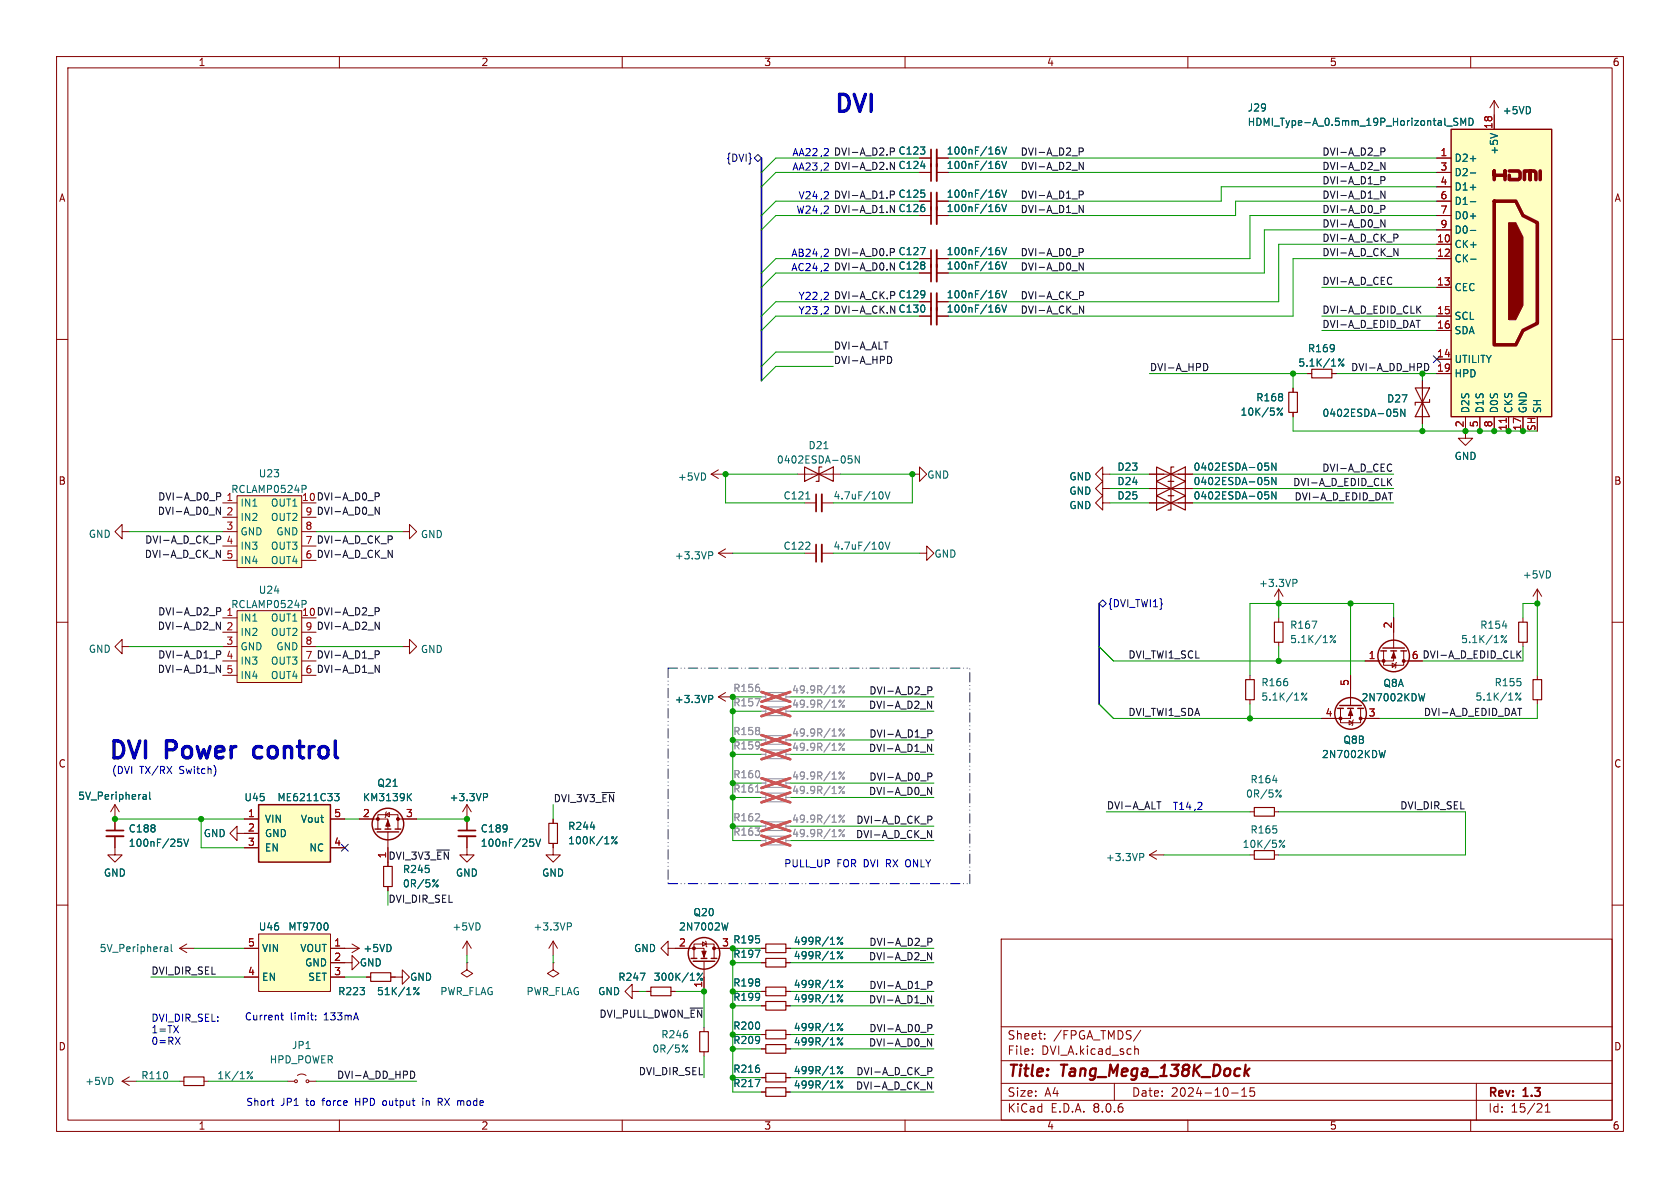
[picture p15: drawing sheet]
<svg xmlns="http://www.w3.org/2000/svg" width="297mm" height="210mm" viewBox="0 0 297 210" stroke-linecap="round" stroke-linejoin="round" font-family="sans-serif">
<defs><g id="words">
<g font-size="4.2" fill="#0000c2">
<text x="147.3" y="20.1">DVI</text>
<text x="19" y="134.4">DVI</text>
<text x="29.5" y="134.4">Power</text>
<text x="46.3" y="134.4">control</text>
</g>
<g font-size="2.8" fill="#840000">
<text x="178" y="190.9">Title:</text>
<text x="187.7" y="190.9">Tang_Mega_138K_Dock</text>
</g>
<g font-size="2.1" fill="#840000">
<text x="178" y="184">Sheet:</text>
<text x="186.2" y="184">/FPGA_TMDS/</text>
<text x="178" y="186.7">File:</text>
<text x="184.1" y="186.7">DVI_A.kicad_sch</text>
<text x="178" y="196.9">KiCad</text>
<text x="178" y="194.1">Size:</text>
<text x="184.7" y="194.1">A4</text>
<text x="185.7" y="196.9">E.D.A.</text>
<text x="193.3" y="196.9">8.0.6</text>
<text x="200" y="194.1">Date:</text>
<text x="207" y="194.1">2024-10-15</text>
<text x="263" y="194.3">Rev:</text>
<text x="263" y="196.9">Id:</text>
<text x="267.1" y="196.9">15/21</text>
<text x="269.4" y="194.3">1.3</text>
</g>
<g font-size="1.8" fill="#840000">
<text x="35" y="11.9">1</text>
<text x="85" y="11.9">2</text>
<text x="135" y="11.9">3</text>
<text x="185" y="11.9">4</text>
<text x="235" y="11.9">5</text>
<text x="285" y="11.9">6</text>
<text x="10.3" y="35.9">A</text>
<text x="285.3" y="35.9">A</text>
<text x="10.3" y="85.9">B</text>
<text x="285.3" y="85.9">B</text>
<text x="10.3" y="135.9">C</text>
<text x="285.3" y="135.9">C</text>
<text x="10.3" y="185.9">D</text>
<text x="285.3" y="185.9">D</text>
<text x="35" y="199.9">1</text>
<text x="85" y="199.9">2</text>
<text x="135" y="199.9">3</text>
<text x="185" y="199.9">4</text>
<text x="235" y="199.9">5</text>
<text x="285" y="199.9">6</text>
</g>
<g font-size="1.8" fill="#006464">
<text x="220.5" y="22.5">HDMI_Type-A_0.5mm_19P_Horizontal_SMD</text>
<text x="220.5" y="19.9">J29</text>
<text x="265.6" y="20.4">+5VD</text>
<text x="158.7" y="27.5">C123</text>
<text x="167.3" y="27.5">100nF/16V</text>
<text x="257" y="28.8">D2+</text>
<text x="265" y="27.4" transform="rotate(-90 265 27.4)">+5V</text>
<text x="158.7" y="35.2">C125</text>
<text x="158.7" y="30.1">C124</text>
<text x="167.3" y="35.2">100nF/16V</text>
<text x="167.3" y="30.1">100nF/16V</text>
<text x="257" y="31.3">D2-</text>
<text x="257" y="33.9">D1+</text>
<text x="158.7" y="37.7">C126</text>
<text x="167.3" y="37.7">100nF/16V</text>
<text x="257" y="36.4">D1-</text>
<text x="257" y="39">D0+</text>
<text x="257" y="41.5">D0-</text>
<text x="158.7" y="47.9">C128</text>
<text x="158.7" y="45.3">C127</text>
<text x="167.3" y="47.9">100nF/16V</text>
<text x="167.3" y="45.3">100nF/16V</text>
<text x="257" y="44">CK+</text>
<text x="257" y="46.6">CK-</text>
<text x="158.7" y="52.9">C129</text>
<text x="167.3" y="52.9">100nF/16V</text>
<text x="257" y="51.7">CEC</text>
<text x="158.7" y="55.5">C130</text>
<text x="167.3" y="55.5">100nF/16V</text>
<text x="257" y="56.7">SCL</text>
<text x="257" y="59.3">SDA</text>
<text x="229.4" y="65">5.1K/1%</text>
<text x="231.1" y="62.5">R169</text>
<text x="257" y="64.4">UTILITY</text>
<text x="222" y="71.1">R168</text>
<text x="245.1" y="71.3">D27</text>
<text x="257" y="66.9">HPD</text>
<text x="219.2" y="73.7">10K/5%</text>
<text x="233.7" y="73.9">0402ESDA-05N</text>
<text x="259.9" y="73.2" transform="rotate(-90 259.9 73.2)">D2S</text>
<text x="262.5" y="73.2" transform="rotate(-90 262.5 73.2)">D1S</text>
<text x="265" y="73.2" transform="rotate(-90 265 73.2)">D0S</text>
<text x="267.6" y="73.2" transform="rotate(-90 267.6 73.2)">CKS</text>
<text x="270.1" y="73.2" transform="rotate(-90 270.1 73.2)">GND</text>
<text x="272.6" y="73.2" transform="rotate(-90 272.6 73.2)">SH</text>
<text x="137.2" y="82.1">0402ESDA-05N</text>
<text x="142.8" y="79.6">D21</text>
<text x="197.4" y="83.4">D23</text>
<text x="210.9" y="83.4">0402ESDA-05N</text>
<text x="257.1" y="81.5">GND</text>
<text x="40.8" y="87.4">RCLAMP0524P</text>
<text x="42.4" y="89.8">IN1</text>
<text x="45.6" y="84.6">U23</text>
<text x="47.8" y="89.8">OUT1</text>
<text x="119.7" y="85.2">+5VD</text>
<text x="138.4" y="88.5">C121</text>
<text x="147.2" y="88.5">4.7uF/10V</text>
<text x="163.8" y="84.8">GND</text>
<text x="189" y="87.7">GND</text>
<text x="189" y="85.1">GND</text>
<text x="197.4" y="88.5">D25</text>
<text x="197.4" y="86">D24</text>
<text x="210.9" y="88.5">0402ESDA-05N</text>
<text x="210.9" y="86">0402ESDA-05N</text>
<text x="15.6" y="95.3">GND</text>
<text x="42.4" y="92.3">IN2</text>
<text x="42.4" y="94.8">GND</text>
<text x="47.8" y="92.3">OUT2</text>
<text x="48.8" y="94.8">GND</text>
<text x="74.3" y="95.3">GND</text>
<text x="189" y="90.2">GND</text>
<text x="42.4" y="97.4">IN3</text>
<text x="42.4" y="99.9">IN4</text>
<text x="47.8" y="99.9">OUT4</text>
<text x="47.8" y="97.4">OUT3</text>
<text x="119.2" y="99.1">+3.3VP</text>
<text x="138.4" y="97.4">C122</text>
<text x="147.2" y="97.4">4.7uF/10V</text>
<text x="165.1" y="98.8">GND</text>
<text x="40.8" y="107.7">RCLAMP0524P</text>
<text x="45.6" y="105.2">U24</text>
<text x="222.5" y="104">+3.3VP</text>
<text x="269.1" y="102.5">+5VD</text>
<text x="42.4" y="110.1">IN1</text>
<text x="42.4" y="112.6">IN2</text>
<text x="47.8" y="110.1">OUT1</text>
<text x="47.8" y="112.6">OUT2</text>
<text x="228" y="111.4">R167</text>
<text x="228" y="113.9">5.1K/1%</text>
<text x="258.2" y="113.9">5.1K/1%</text>
<text x="261.6" y="111.4">R154</text>
<text x="15.6" y="115.6">GND</text>
<text x="42.4" y="115.2">GND</text>
<text x="42.4" y="117.7">IN3</text>
<text x="47.8" y="117.7">OUT3</text>
<text x="48.8" y="115.2">GND</text>
<text x="74.3" y="115.6">GND</text>
<text x="42.4" y="120.2">IN4</text>
<text x="47.8" y="120.2">OUT4</text>
<text x="119.2" y="124.5">+3.3VP</text>
<text x="222.9" y="121.5">R166</text>
<text x="222.9" y="124.1">5.1K/1%</text>
<text x="240.6" y="124.2">2N7002KDW</text>
<text x="244.5" y="121.6">Q8A</text>
<text x="260.7" y="124.1">5.1K/1%</text>
<text x="264.1" y="121.5">R155</text>
<text x="237.4" y="131.7">Q8B</text>
<text x="233.6" y="134.2">2N7002KDW</text>
<text x="13.7" y="141.6">5V_Peripheral</text>
<text x="43.1" y="141.8">U45</text>
<text x="48.9" y="141.8">ME6211C33</text>
<text x="64.1" y="141.8">KM3139K</text>
<text x="66.6" y="139.3">Q21</text>
<text x="79.4" y="141.8">+3.3VP</text>
<text x="220.2" y="141.2">0R/5%</text>
<text x="221" y="138.7">R164</text>
<text x="22.7" y="147.4">C188</text>
<text x="22.7" y="149.9">100nF/25V</text>
<text x="35.9" y="148.2">GND</text>
<text x="46.7" y="145.6">VIN</text>
<text x="46.7" y="148.2">GND</text>
<text x="53.1" y="145.6">Vout</text>
<text x="84.9" y="147.4">C189</text>
<text x="84.9" y="149.9">100nF/25V</text>
<text x="100.3" y="146.9">R244</text>
<text x="100.3" y="149.5">100K/1%</text>
<text x="221" y="147.5">R165</text>
<text x="18.3" y="155.2">GND</text>
<text x="46.7" y="150.7">EN</text>
<text x="54.6" y="150.7">NC</text>
<text x="71.1" y="154.5">R245</text>
<text x="80.5" y="155.2">GND</text>
<text x="95.7" y="155.2">GND</text>
<text x="195.4" y="152.4">+3.3VP</text>
<text x="219.6" y="150.1">10K/5%</text>
<text x="71.1" y="157.1">0R/5%</text>
<text x="45.6" y="164.7">U46</text>
<text x="50.9" y="164.7">MT9700</text>
<text x="79.9" y="164.7">+5VD</text>
<text x="94.2" y="164.7">+3.3VP</text>
<text x="119.9" y="164.7">2N7002W</text>
<text x="122.5" y="162.2">Q20</text>
<text x="140.2" y="167.2">499R/1%</text>
<text x="17.5" y="168.5">5V_Peripheral</text>
<text x="46.2" y="173.6">EN</text>
<text x="46.2" y="168.5">VIN</text>
<text x="53" y="168.5">VOUT</text>
<text x="53.8" y="171">GND</text>
<text x="54.4" y="173.6">SET</text>
<text x="63.5" y="171">GND</text>
<text x="64.1" y="168.5">+5VD</text>
<text x="72.4" y="173.6">GND</text>
<text x="109.2" y="173.6">R247</text>
<text x="112" y="168.5">GND</text>
<text x="115.5" y="173.6">300K/1%</text>
<text x="129.5" y="169.5">R197</text>
<text x="140.2" y="169.8">499R/1%</text>
<text x="59.7" y="176.1">R223</text>
<text x="66.5" y="176.1">51K/1%</text>
<text x="77.7" y="176.1">PWR_FLAG</text>
<text x="93" y="176.1">PWR_FLAG</text>
<text x="105.6" y="176.1">GND</text>
<text x="129.5" y="177.1">R199</text>
<text x="129.5" y="174.6">R198</text>
<text x="140.2" y="177.4">499R/1%</text>
<text x="140.2" y="174.9">499R/1%</text>
<text x="51.5" y="185.6">JP1</text>
<text x="116.8" y="183.7">R246</text>
<text x="129.5" y="184.8">R209</text>
<text x="129.5" y="182.2">R200</text>
<text x="140.2" y="185">499R/1%</text>
<text x="140.2" y="182.5">499R/1%</text>
<text x="15" y="192">+5VD</text>
<text x="24.9" y="191">R110</text>
<text x="38.3" y="191">1K/1%</text>
<text x="47.6" y="188.2">HPD_POWER</text>
<text x="115.2" y="186.3">0R/5%</text>
<text x="129.5" y="189.8">R216</text>
<text x="140.2" y="190.1">499R/1%</text>
<text x="129.5" y="192.4">R217</text>
<text x="140.2" y="192.6">499R/1%</text>
</g>
<g font-size="1.8" fill="#a90000">
<text x="263.9" y="22.9" transform="rotate(-90 263.9 22.9)">18</text>
<text x="254.6" y="27.7">1</text>
<text x="254.6" y="30.2">3</text>
<text x="254.6" y="32.8">4</text>
<text x="254.6" y="35.3">6</text>
<text x="254.6" y="37.8">7</text>
<text x="254.6" y="40.4">9</text>
<text x="254" y="42.9">10</text>
<text x="254" y="45.5">12</text>
<text x="254" y="50.5">13</text>
<text x="254" y="55.6">15</text>
<text x="254" y="58.2">16</text>
<text x="254" y="63.2">14</text>
<text x="254" y="65.8">19</text>
<text x="258.8" y="75.6" transform="rotate(-90 258.8 75.6)">2</text>
<text x="261.4" y="75.6" transform="rotate(-90 261.4 75.6)">5</text>
<text x="263.9" y="75.6" transform="rotate(-90 263.9 75.6)">8</text>
<text x="266.4" y="76.2" transform="rotate(-90 266.4 76.2)">11</text>
<text x="269" y="76.2" transform="rotate(-90 269 76.2)">17</text>
<text x="271.5" y="76.3" transform="rotate(-90 271.5 76.3)">SH</text>
<text x="39.9" y="88.6">1</text>
<text x="39.9" y="91.2">2</text>
<text x="39.9" y="93.7">3</text>
<text x="53.9" y="93.7">8</text>
<text x="39.9" y="96.3">4</text>
<text x="39.9" y="98.8">5</text>
<text x="39.9" y="109">1</text>
<text x="39.9" y="111.5">2</text>
<text x="246.1" y="111.2" transform="rotate(-90 246.1 111.2)">2</text>
<text x="39.9" y="114">3</text>
<text x="39.9" y="116.6">4</text>
<text x="39.9" y="119.1">5</text>
<text x="53.9" y="114">8</text>
<text x="241.9" y="116.6">1</text>
<text x="249.5" y="116.6">6</text>
<text x="238.5" y="121.4" transform="rotate(-90 238.5 121.4)">5</text>
<text x="234.2" y="126.7">4</text>
<text x="241.9" y="126.7">3</text>
<text x="43.7" y="144.5">1</text>
<text x="43.7" y="147.1">2</text>
<text x="43.7" y="149.6">3</text>
<text x="59" y="149.6">4</text>
<text x="59" y="144.5">5</text>
<text x="64.1" y="144.5">2</text>
<text x="71.7" y="144.5">3</text>
<text x="68.3" y="151.8" transform="rotate(-90 68.3 151.8)">1</text>
<text x="43.7" y="167.4">5</text>
<text x="59" y="167.4">1</text>
<text x="119.9" y="167.4">2</text>
<text x="127.6" y="167.4">3 R195</text>
<text x="43.7" y="172.5">4</text>
<text x="59" y="169.9">2</text>
<text x="59" y="172.5">3</text>
<text x="124.2" y="174.7" transform="rotate(-90 124.2 174.7)">1</text>
</g>
<g font-size="1.8" fill="#000084">
<text x="128.3" y="28.8">{DVI}</text>
<text x="195.8" y="107.5">{DVI_TWI1}</text>
</g>
<g font-size="1.8" fill="#0000c2">
<text x="140" y="27.7">AA22 ,2 DVI-A_D2.P</text>
<text x="140" y="30.2">AA23 ,2 DVI-A_D2.N</text>
<text x="141.1" y="35.3">V24 ,2 DVI-A_D1.P</text>
<text x="140.7" y="37.9">W24 ,2 DVI-A_D1.N</text>
<text x="139.8" y="45.5">AB24 ,2 DVI-A_D0.P</text>
<text x="139.8" y="48">AC24 ,2 DVI-A_D0.N</text>
<text x="141.1" y="53.1">Y22 ,2 DVI-A_CK.P</text>
<text x="141.1" y="55.6">Y23 ,2 DVI-A_CK.N</text>
<text x="19.7" y="136.9">(DVI</text>
<text x="24.7" y="136.9">TX/RX</text>
<text x="31.8" y="136.9">Switch)</text>
<text x="207.2" y="143.3">T14 ,2</text>
<text x="138.5" y="153.5">PULL_UP</text>
<text x="147.9" y="153.5">FOR DVI RX ONLY</text>
<text x="26.7" y="180.7">DVI_DIR_SEL:</text>
<text x="26.7" y="182.7">1=TX</text>
<text x="26.7" y="184.8">0=RX</text>
<text x="43.2" y="180.5">Current</text>
<text x="51.3" y="180.5">limit:</text>
<text x="57.4" y="180.5">133mA</text>
<text x="43.4" y="195.6">Short</text>
<text x="49.6" y="195.6">JP1</text>
<text x="54.2" y="195.6">to</text>
<text x="57.3" y="195.6">force</text>
<text x="63.3" y="195.6">HPD</text>
<text x="68.3" y="195.6">output</text>
<text x="75.6" y="195.6">in</text>
<text x="78.5" y="195.6">RX mode</text>
</g>
<g font-size="1.8" fill="#0f0f0f">
<text x="180.3" y="27.6">DVI-A_D2_P</text>
<text x="233.7" y="27.6">DVI-A_D2_P</text>
<text x="180.3" y="30.1">DVI-A_D2_N</text>
<text x="180.3" y="35.2">DVI-A_D1_P</text>
<text x="233.7" y="32.7">DVI-A_D1_P</text>
<text x="233.7" y="35.2">DVI-A_D1_N</text>
<text x="233.7" y="30.1">DVI-A_D2_N</text>
<text x="180.3" y="37.8">DVI-A_D1_N</text>
<text x="233.7" y="37.8">DVI-A_D0_P</text>
<text x="233.7" y="40.3">DVI-A_D0_N</text>
<text x="180.3" y="47.9">DVI-A_D0_N</text>
<text x="180.3" y="45.4">DVI-A_D0_P</text>
<text x="233.7" y="45.4">DVI-A_D_CK_N</text>
<text x="233.7" y="42.8">DVI-A_D_CK_P</text>
<text x="180.3" y="53">DVI-A_CK_P</text>
<text x="233.7" y="50.5">DVI-A_D_CEC</text>
<text x="180.3" y="55.5">DVI-A_CK_N</text>
<text x="233.7" y="58.1">DVI-A_D_EDID_DAT</text>
<text x="233.7" y="55.5">DVI-A_D_EDID_CLK</text>
<text x="147.3" y="61.9">DVI-A_ALT</text>
<text x="147.3" y="64.4">DVI-A_HPD</text>
<text x="203.2" y="65.7">DVI-A_HPD</text>
<text x="233.7" y="83.5">DVI-A_D_CEC</text>
<text x="27.9" y="88.6">DVI-A_D0_P</text>
<text x="53.3" y="88.6">10 DVI-A_D0_P</text>
<text x="228.5" y="86">DVI-A_D_EDID_CLK</text>
<text x="228.8" y="88.6">DVI-A_D_EDID_DAT</text>
<text x="27.8" y="91.1">DVI-A_D0_N</text>
<text x="53.9" y="91.2">9 DVI-A_D0_N</text>
<text x="25.5" y="98.7">DVI-A_D_CK_N</text>
<text x="25.6" y="96.2">DVI-A_D_CK_P</text>
<text x="53.9" y="98.8">6 DVI-A_D_CK_N</text>
<text x="53.9" y="96.3">7 DVI-A_D_CK_P</text>
<text x="27.8" y="111.4">DVI-A_D2_N</text>
<text x="27.9" y="108.9">DVI-A_D2_P</text>
<text x="53.3" y="109">10 DVI-A_D2_P</text>
<text x="53.9" y="111.5">9 DVI-A_D2_N</text>
<text x="27.8" y="119">DVI-A_D1_N</text>
<text x="27.9" y="116.5">DVI-A_D1_P</text>
<text x="53.9" y="119.1">6 DVI-A_D1_N</text>
<text x="53.9" y="116.6">7 DVI-A_D1_P</text>
<text x="199.4" y="116.5">DVI_TWI1_SCL</text>
<text x="249.5" y="116.6">6 DVI-A_D_EDID_CLK</text>
<text x="153.5" y="125.4">DVI-A_D2_N</text>
<text x="153.6" y="122.8">DVI-A_D2_P</text>
<text x="153.6" y="130.5">DVI-A_D1_P</text>
<text x="199.4" y="126.7">DVI_TWI1_SDA</text>
<text x="251.6" y="126.7">DVI-A_D_EDID_DAT</text>
<text x="153.5" y="133">DVI-A_D1_N</text>
<text x="97.8" y="141.9">DVI_3V3_~{EN}</text>
<text x="153.5" y="140.6">DVI-A_D0_N</text>
<text x="153.6" y="138.1">DVI-A_D0_P</text>
<text x="195.6" y="143.2">DVI-A_ALT</text>
<text x="247.4" y="143.2">DVI_DIR_SEL</text>
<text x="151.2" y="148.2">DVI-A_D_CK_N</text>
<text x="151.3" y="145.7">DVI-A_D_CK_P</text>
<text x="68.6" y="152.1">DVI_3V3_~{EN}</text>
<text x="68.6" y="159.7">DVI_DIR_SEL</text>
<text x="153.6" y="167.3">DVI-A_D2_P</text>
<text x="26.7" y="172.4">DVI_DIR_SEL</text>
<text x="153.5" y="169.8">DVI-A_D2_N</text>
<text x="105.9" y="180">DVI_PULL_DWON_~{EN}</text>
<text x="153.5" y="177.5">DVI-A_D1_N</text>
<text x="153.6" y="174.9">DVI-A_D1_P</text>
<text x="153.5" y="185.1">DVI-A_D0_N</text>
<text x="153.6" y="182.5">DVI-A_D0_P</text>
<text x="59.5" y="190.8">DVI-A_DD_HPD</text>
<text x="112.8" y="190.2">DVI_DIR_SEL</text>
<text x="151.3" y="190.2">DVI-A_D_CK_P</text>
<text x="151.2" y="192.7">DVI-A_D_CK_N</text>
</g>
<text font-size="1.8" fill="#009600" x="238.8" y="65.7">DVI-A_DD_HPD</text>
<g font-size="1.8" fill="#989898">
<text x="129.5" y="122.5">R156</text>
<text x="129.5" y="125.1">R157</text>
<text x="139.9" y="122.8">49.9R/1%</text>
<text x="139.9" y="125.3">49.9R/1%</text>
<text x="129.5" y="130.1">R158</text>
<text x="139.9" y="130.4">49.9R/1%</text>
<text x="129.5" y="137.8">R160</text>
<text x="129.5" y="132.7">R159</text>
<text x="139.9" y="132.9">49.9R/1%</text>
<text x="129.5" y="140.3">R161</text>
<text x="139.9" y="138">49.9R/1%</text>
<text x="139.9" y="140.6">49.9R/1%</text>
<text x="129.5" y="147.9">R163</text>
<text x="129.5" y="145.4">R162</text>
<text x="139.9" y="148.2">49.9R/1%</text>
<text x="139.9" y="145.6">49.9R/1%</text>
</g>
</g></defs>
<g fill="none" stroke="#840000" stroke-width=".18">
<path d="M10 10h277v190h-277zM12 12h273v186h-273zM60 10v2M110 10v2M160 10v2M210 10v2M260 10v2M264.2 17.8l-.8 1.3M264.2 17.8v2.5M264.2 17.8l.7 1.3M10 60h2M285 60h2"/>
<path d="M71.1 94h1.3v-1.3l1.3 1.3-1.3 1.3v-1.3M10 110h2M71.1 114.3h1.3v-1.3l1.3 1.3-1.3 1.3v-1.3M285 110h2M10 160h2M285 160h2M177 166h108v32h-108zM60 198v2M110 198v2M160 198v2M177 194.5h108M177 191.5h108"/>
<path d="M177 187.5h108M177 181.5h108M182.5 186.3v.1M182.5 185.5v.1M184.7 183.6v.1M184.7 182.8v.1M197 191.5v3M200.6 184.9v1.5M200.6 185.5l.2-.1 .4 .1v.9M201.7 182.1l-1.3 2M210 198v2M217.7 193.2h1.2"/>
<path d="M219.5 193.8h.9M219.5 192.7l.5-.4v1.5M221.7 192.3h-.7v.7l.2-.1h.5l.1 .3-.1 .5-.2 .1-.5-.1M260 198v2M261 191.5v6.5M273.2 196.6h.8M273.2 195.5l.4-.4v1.5"/>
</g>
<path d="M220.9 188.9l-.9 .7" fill="none" stroke="#840000" stroke-width=".4"/>
<path d="M256.5 22.9h17.8v50.8h-17.8z" fill="#ffffc2"/>
<path d="M264.2 31.8v-1.6v.8h1.9v-.8v1.6M264.2 35.6h3.8l1.2 2.5 2.6 1.3v17.8l-2.6 1.2-1.2 2.6h-3.8zM266.8 30.2h1.7l.2 .3v1l-.2 .3h-1.7v-.8M269.5 31.8v-1.6h1v1.6v-1.6h.8l.2 .3v1.3M272.3 30.2v1.6" fill="none" stroke="#840000" stroke-width=".63"/>
<path d="M256.5 22.9h17.8v50.8h-17.8z" fill="none" stroke="#840000" stroke-width=".25"/>
<path d="M266.7 39.4h1.3l1.2 2.5v12.1l-1.2 2.5h-1.3z" fill="#840000" stroke="#840000" stroke-width=".18"/>
<g fill="none" stroke="#840000" stroke-width=".18">
<path d="M254 27.9h2.5M254 30.5h2.5M254 33h2.5M254 35.6h2.5M254 38.1h2.5M264.2 20.3v2.6M254 43.2h2.5M254 45.7h2.5M254 50.8h2.5M254 55.9h2.5M254 58.4h2.5M254 40.6h2.5"/>
<path d="M228.6 68.6v.7M228.6 72.9v.8M254 63.5h2.5M254 66h2.5M259.1 73.7v2.5M261.6 73.7v2.5M264.2 73.7v2.5M266.7 73.7v2.5M269.2 73.7v2.5M125.7 83.8l1.3 .8M125.7 83.8h2.6M127 97.8l1.3 .8"/>
<path d="M127 97.8h2.5M127 83.1l-1.3 .7M128.3 97l-1.3 .8M134.6 167.6h.8M138.9 167.6h.8"/>
</g>
<g fill="none" stroke="#006464" stroke-width=".18">
<path d="M255.8 22.3h.9M257.7 21l-.5-.1-.1 .1v.4l.5 .2 .1 .3-.2 .3-.5-.1M258.3 22.2v-1.3l.4 .9 .4-.9v1.3M259.7 20.9a.64 .64 0 0 1 .7 .6 .64 .64 0 0 1-.7 .7zM259.9 28h1M259.9 30.6h1M259.9 33.1h1M259.9 35.7h1M259.9 38.2h1M263.5 23.6l1.2 .4M259.9 40.7h1M260 45.8h1"/>
<path d="M225.8 72.2l.2-.1 .1 .2-.1 .2-.2-.1M226.7 72.1l-.9 1.3M125.3 97.5h.5l.2 .3-.1 .3-.6 .1M149 165.7l-1 1.2"/>
<circle cx="226.6" cy="73.2" r=".18"/>
<circle cx="148.2" cy="165.9" r=".18"/>
<circle cx="148.8" cy="166.8" r=".18"/>
</g>
<path d="M266.3 74v.7" fill="none" stroke="#a90000" stroke-width=".18"/>
<path d="M227.8 69.3h1.6v3.6h-1.6zM135.4 166.9h3.5v1.5h-3.5z" fill="none" stroke="#840000" stroke-width=".2"/>
<path d="M41.9 108h11.4v12.7h-11.4z" fill="#ffffc2"/>
<g fill="none" stroke="#840000" stroke-width=".18">
<path d="M142.2 97.8h2.1M145.3 97.8h2M162.6 97.8h1.2v-1.3l1.3 1.3-1.3 1.3v-1.3M39.4 109.2h2.5M39.4 111.8h2.5M39.4 114.3h2.5M39.4 116.8h2.5M39.4 119.4h2.5M41.9 108h11.4v12.7h-11.4zM53.3 111.8h2.6M53.3 114.3h2.6M53.3 116.8h2.6"/>
<path d="M53.3 119.4h2.6M127 123.2l1.3 .8M127 123.2h2.5M128.3 122.4l-1.3 .8"/>
</g>
<path d="M155.9 95.9l.2 .4-.2 .7M156.5 95.8l.4 1.3 .4-1.3M53.4 106.1h.5l.2 .3-.1 .4h-.6M125.3 122.9h.5l.2 .3-.1 .3-.6 .1" fill="none" stroke="#006464" stroke-width=".18"/>
<path d="M145.3 96.3v3" fill="none" stroke="#840000" stroke-width=".33"/>
<path d="M144.3 96.3v3" fill="none" stroke="#840000" stroke-width=".3"/>
<path d="M41.9 87.6h11.4v12.7h-11.4z" fill="#ffffc2"/>
<g fill="none" stroke="#840000" stroke-width=".18">
<path d="M162.6 38.1h2M162.6 27.9h2M162.6 35.6h2M162.6 30.5h2M165.6 38.1h2M165.6 27.9h2M165.6 35.6h2M165.6 30.5h2M162.6 55.9h2M162.6 48.3h2M162.6 45.7h2M162.6 53.3h2"/>
<path d="M165.6 55.9h2M165.6 48.3h2M165.6 45.7h2M165.6 53.3h2M231.1 66h.8M235.5 66h.7M251.5 67.3v7.6M21.6 94v-1.3l-1.3 1.3 1.3 1.3v-1.3h1.3M39.4 88.9h2.5M39.4 91.4h2.5M39.4 94h2.5M39.4 96.5h2.5"/>
<path d="M39.4 99.1h2.5M41.9 87.6h11.4v12.7h-11.4zM53.3 91.4h2.6M53.3 94h2.6M53.3 96.5h2.6M53.3 99.1h2.6M141 83.8h7.6M142.2 88.9h2.1M145.3 88.9h2M194.9 86.4v-1.3l-1.2 1.3 1.2 1.2v-1.2h1.3M194.9 83.8v-1.2l-1.2 1.2 1.2 1.3v-1.3h1.3M194.9 88.9v-1.3l-1.2 1.3 1.2 1.3v-1.3h1.3"/>
<path d="M203.2 88.9h7.6M203.2 86.4h7.6M21.6 114.3v-1.3l-1.3 1.3 1.3 1.3v-1.3h1.3M226.1 104.1l-.8 1.3M226.1 104.1v2.6M226.1 104.1l.7 1.3M238.8 119.4v5.3M244.6 115.1v2.5h3.6v-2.5M246.1 117.2l.7 .4-.7 .4zM246.4 115.1v1.7h-5.1M246.4 109.2v5.4M246.9 117.1l-.1 .1v.8l-.2 .1"/>
<path d="M248.2 116.8h3.3M271.8 104.1l-.8 1.3M271.8 104.1v2.6M271.8 104.1l.7 1.3M237 125.2v2.6h3.5v-2.6M238.5 127.4l.6 .4-.6 .3zM238.8 125.2v1.8h-5.1M239.3 127.3l-.2 .1v.7l-.1 .2M240.5 127h3.3M20.3 147.8v3.3h-1.3l1.3 1.3 1.3-1.3h-1.3M20.3 144.8v2M41.9 147.3v1.3l-1.3-1.3 1.3-1.2v1.2h1.3"/>
<path d="M82.5 147.8v3.3h-1.2l1.2 1.3 1.3-1.3h-1.3M82.5 142.2v4.6M82.5 142.2l-.7 1.3M82.5 142.2l.8 1.3M97.8 149.1v2h-1.3l1.3 1.3 1.3-1.3h-1.3M97.8 144.8v.7M203.2 151.1h2.5M203.2 151.1l1.3 .8M204.5 150.4l-1.3 .7M221 151.1h.7M221 143.5h.7M225.3 151.1h.8"/>
<path d="M225.3 143.5h.8M31.7 167.6h2.6M31.7 167.6l1.3 .8M33 166.9l-1.3 .7M61 170.2h1.2v1.3l1.3-1.3-1.3-1.3v1.3M61 167.6h2.5M62.2 166.9l1.3 .7M63.5 167.6l-1.3 .8M82.5 170.2v1.3l1.1 .6-1.1 .6-1-.6 1-.6M82.5 170.2h.1M82.5 166.4l-.7 1.2M82.5 166.4v2.5"/>
<path d="M82.5 166.4l.8 1.2M97.8 170.2v1.3l1 .6-1 .6-1-.6 1-.6M97.8 170.2h.1M97.8 166.4v2.5M97.8 166.4l-.8 1.2M97.8 166.4l.8 1.2M111.8 175.3v1.2l-1.3-1.2 1.3-1.3v1.3h1.2M114.3 175.3h.8M118.1 167.6v1.3l-1.3-1.3 1.3-1.2v1.2h6.4v1.8M118.6 175.3h.8M122.7 169.4v-2.5h3.5v2.5M124.2 166.5l.6 .4-.6 .4z"/>
<path d="M124.5 169.9v5.4M124.7 166.4l.1 .1v.8l.2 .1M126.2 167.6h3.3M134.6 175.3h.8M134.6 177.8h.8M134.6 170.2h.8M138.9 175.3h.8M138.9 177.8h.8M138.9 170.2h.8M21.6 191.1h2.5M21.6 191.1l1.3 .8M22.9 190.4l-1.3 .7"/>
<path d="M31.7 191.1h.8M36.1 191.1h.7M50.8 191.1h1.3M52.6 190.1l.8-.2 .7 .2M54.6 191.1h1.3M124.5 181.6v.8M124.5 185.9v.8M134.6 185.4h.8M134.6 190.5h.8M134.6 193h.8M134.6 182.9h.8M138.9 185.4h.8"/>
<path d="M138.9 190.5h.8M138.9 193h.8M138.9 182.9h.8"/>
<circle cx="52.3" cy="191.1" r=".25"/>
<circle cx="54.4" cy="191.1" r=".25"/>
</g>
<g fill="none" stroke="#006464" stroke-width=".18">
<path d="M162.8 29.4h.8M176.4 36.1h.2M176.4 26h.2M176.4 33.6h.2M176.4 28.5h.2M176.5 26.5l.2 .2v.3l-.2 .2M176.5 29l.2 .2v.3l-.2 .3M176.5 34.1l.2 .2v.3l-.2 .3M176.5 36.6l.2 .3v.3l-.2 .2M177.1 36.1l.4 1.3 .5-1.3M177.1 26l.4 1.2 .5-1.2M177.1 33.6l.4 1.3 .5-1.3"/>
<path d="M177.1 28.5l.4 1.3 .5-1.3M162.7 43.8h.9l-.6 1.2M176.4 53.9h.2M176.4 46.3h.2M176.4 43.8h.2M176.4 51.4h.2M176.5 54.4l.2 .2v.3l-.2 .3M176.5 44.2l.2 .3v.3l-.2 .2M176.5 46.8l.2 .2v.3l-.2 .3M176.5 51.9l.2 .2v.3l-.2 .2M177.1 53.9l.4 1.3 .5-1.3M177.1 46.3l.4 1.3 .5-1.3"/>
<path d="M177.1 43.8l.4 1.2 .5-1.2M177.1 51.4l.4 1.2 .5-1.2M145.7 79.3h.7M237.6 63.4l-1 1.3M246.4 72.3h.6M246.6 72.8h.3l.2 .3-.1 .4-.4 .1M248.4 72.3v1.3l-.8-1.3v1.3M53.4 85.8h.5l.2 .2-.1 .4-.6 .1M142.5 88.2h.7M150 80.6h.6M150.1 81.1h.3l.2 .2-.1 .5-.4 .1M151.9 80.6v1.3l-.7-1.3v1.3"/>
<path d="M155.9 87l.2 .4-.2 .7M156.5 86.9l.4 1.3 .4-1.3M223.6 86.9h.6M223.6 84.4h.6M223.8 87.4h.3l.2 .3-.1 .4-.4 .1M223.8 84.9h.3l.2 .2-.1 .4-.4 .2M225.6 84.4v1.3l-.7-1.3v1.3M225.6 86.9v1.3l-.7-1.3v1.3M228.6 102.4h.5l.2 .3-.1 .3-.6 .1M225 138h.8M226.5 139.6l-1 1.3M244.9 132.7l-.3 1.2-.2-.9"/>
<path d="M251.9 122.6l-.3 1.3-.3-.9M31.5 148.3h.6M31.9 148.8l.2 .3v.3l-.2 .2M32.5 148.3l.4 1.3 .4-1.3M85.5 140.3h.5l.2 .2-.1 .4h-.6M93.7 148.3h.6M94.1 148.8l.3 .3v.3l-.3 .2M94.7 148.3l.4 1.3 .5-1.3M104.4 146.2h.8M109.1 147.9l-1 1.3M201.5 150.9h.5l.2 .2-.1 .4h-.6M226.2 148.6l.1-.1 .2 .2-.2 .2-.1-.1"/>
<path d="M227.1 148.5l-.9 1.3M29.1 167.4h.5l.1 .8M29.1 168.2h.6M29.7 167.7l-.6 .1M30.3 166.9v1.1l.1 .2M100.3 163.1h.5l.2 .3-.1 .3-.6 .1M113.2 172h.8l-.5 1.3M124.2 172l-.9 1.3M128.7 163.1l-.3 1.3M133.5 168h.8l-.5 1.2M149 175.8l-1 1.3M149 168.2l-1 1.3"/>
<path d="M149 173.3l-1 1.3M44.6 189.4l-.9 1.3M121.6 184.7l-1 1.3M133.5 190.8h.8l-.5 1.3M149 183.5l-1 1.2M149 188.5l-1 1.3M149 191.1l-1 1.2M149 180.9l-1 1.3"/>
<circle cx="236.8" cy="63.6" r=".18"/>
<circle cx="237.4" cy="64.5" r=".18"/>
<circle cx="108.3" cy="148.1" r=".18"/>
<circle cx="108.9" cy="149" r=".18"/>
<circle cx="226.3" cy="140.7" r=".18"/>
<circle cx="226.9" cy="149.6" r=".18"/>
<circle cx="123.4" cy="172.2" r=".18"/>
<circle cx="124" cy="173.1" r=".18"/>
<circle cx="148.2" cy="176" r=".18"/>
<circle cx="148.2" cy="168.4" r=".18"/>
<circle cx="148.2" cy="173.5" r=".18"/>
<circle cx="148.8" cy="176.9" r=".18"/>
<circle cx="148.8" cy="174.4" r=".18"/>
<circle cx="148.8" cy="169.3" r=".18"/>
<circle cx="44.5" cy="190.5" r=".18"/>
<circle cx="121.4" cy="185.8" r=".18"/>
<circle cx="148.2" cy="181.1" r=".18"/>
<circle cx="148.2" cy="183.6" r=".18"/>
<circle cx="148.2" cy="191.3" r=".18"/>
<circle cx="148.2" cy="188.7" r=".18"/>
<circle cx="148.8" cy="184.5" r=".18"/>
<circle cx="148.8" cy="189.6" r=".18"/>
<circle cx="148.8" cy="192.2" r=".18"/>
<circle cx="148.8" cy="182" r=".18"/>
</g>
<path d="M165.6 26.4v5.6M165.6 34v5.6M165.6 44.2v5.6M165.6 51.8v5.6M145.3 87.4v3M18.8 147.8h3M81 147.8h3.1" fill="none" stroke="#840000" stroke-width=".33"/>
<path d="M164.6 26.4v5.6M164.6 34v5.6M164.6 44.2v5.6M164.6 51.8v5.6M144.3 87.4v3M18.8 146.8h3M81 146.8h3.1" fill="none" stroke="#840000" stroke-width=".3"/>
<g fill="none" stroke="#840000" stroke-width=".2">
<path d="M231.9 65.3h3.6v1.5h-3.6zM250.2 68.6h2.5l-1.2 2.5zM251.5 71.1l1.2 2.6h-2.5zM252.7 70.6v.5h-2.5v.5M142.2 82.6l2.6 1.2-2.6 1.3zM144.8 83.8l2.5-1.2v2.5zM145.3 82.6h-.5v2.5h-.5M204.5 87.6l2.5 1.3-2.5 1.3zM204.5 85.1l2.5 1.3-2.5 1.2zM207 88.9l2.5-1.3v2.6zM207 86.4l2.5-1.3v2.5zM207.5 87.6h-.5v2.6h-.5"/>
<path d="M207.5 85.1h-.5v2.5h-.5M97 145.5h1.6v3.6h-1.6zM221.7 150.4h3.6v1.5h-3.6zM221.7 142.7h3.6v1.6h-3.6zM115.1 174.5h3.5v1.5h-3.5zM135.4 177h3.5v1.6h-3.5zM135.4 169.4h3.5v1.5h-3.5zM135.4 174.5h3.5v1.5h-3.5zM32.5 190.4h3.6v1.5h-3.6zM123.7 182.4h1.5v3.5h-1.5zM135.4 184.7h3.5v1.5h-3.5zM135.4 189.7h3.5v1.6h-3.5z"/>
<path d="M135.4 192.3h3.5v1.5h-3.5zM135.4 182.1h3.5v1.5h-3.5z"/>
</g>
<path d="M135.4 122.4h3.5v1.6h-3.5zM135.4 147.8h3.5v1.6h-3.5zM135.4 145.3h3.5v1.5h-3.5z" fill="none" stroke="#a1a1a1" stroke-width=".2"/>
<path d="M134.6 123.2h.8M138.9 123.2h.8M134.6 148.6h.8M134.6 146.1h.8M138.9 148.6h.8M138.9 146.1h.8" fill="none" stroke="#a1a1a1" stroke-width=".18"/>
<g fill="none" stroke="#989898" stroke-width=".18">
<path d="M149.3 121.2l-1 1.3M149.3 146.6l-1 1.3M149.3 144.1l-1 1.3"/>
<circle cx="148.5" cy="121.4" r=".18"/>
<circle cx="149.1" cy="122.3" r=".18"/>
<circle cx="148.5" cy="144.3" r=".18"/>
<circle cx="148.5" cy="146.8" r=".18"/>
<circle cx="149.1" cy="147.7" r=".18"/>
<circle cx="149.1" cy="145.2" r=".18"/>
</g>
<path d="M134.6 122.3l5.1 1.8M139.7 122.3l-5.1 1.8M134.6 147.7l5.1 1.8M134.6 145.2l5.1 1.7M139.7 147.7l-5.1 1.8M139.7 145.2l-5.1 1.7" fill="none" stroke="#e65255" stroke-width=".46"/>
<g fill="none" stroke="#840000" stroke-width=".25">
<path d="M244.1 115.1h1M244.5 114.6h3.8M245.9 115.1h1M247.6 115.1h1.1M236.5 125.2h1M236.9 124.7h3.8M238.3 125.2h1M240 125.2h1M122.2 169.4h1M122.6 169.9h3.8M124 169.4h1M125.7 169.4h1"/>
<circle cx="246.4" cy="116" r="2.79"/>
<circle cx="238.8" cy="126.1" r="2.79"/>
<circle cx="124.5" cy="168.5" r="2.79"/>
</g>
<g fill="#840000" stroke="#840000" stroke-width=".18">
<path d="M124.1 168.1h.7l-.3 1.1z"/>
<path d="M238.8 125.5l.3 1h-.7z"/>
<path d="M246.4 115.3l.4 1h-.8z"/>
<circle cx="122.7" cy="167.6" r=".25"/>
<circle cx="126.2" cy="167.6" r=".25"/>
<circle cx="237" cy="127" r=".25"/>
<circle cx="240.5" cy="127" r=".25"/>
<circle cx="244.6" cy="116.8" r=".25"/>
<circle cx="248.2" cy="116.8" r=".25"/>
</g>
<path d="M45.7 165.1h12.7v10.2h-12.7z" fill="#ffffc2"/>
<g fill="none" stroke="#840000" stroke-width=".18">
<path d="M203.2 83.8h7.6M221 119.4v.7M226.1 109.2v.8M226.1 113.5v.8M221 123.7v.8M63.5 144.8h5.1v1.8M66.8 146.6v-2.6h3.6v2.6M68.2 144l.6-.4v.8zM68.3 143.5l-.1 .1v.8l-.1 .1M68.6 147.1v6.1M68.6 156.7v.8M70.4 144.8h3.3"/>
<path d="M43.2 167.6h2.5M43.2 172.7h2.5M45.7 165.1h12.7v10.2h-12.7zM58.4 167.6h2.6M58.4 170.2h2.6M58.4 172.7h2.6M64.8 172.7h.7M69.1 172.7h2v1.3l1.3-1.3-1.3-1.2v1.2"/>
</g>
<g fill="none" stroke="#006464" stroke-width=".18">
<path d="M223.6 81.9h.6M223.8 82.3h.3l.2 .3-.1 .4-.4 .1M225.6 81.9v1.2l-.7-1.2v1.2M231.9 109.8h.9l-.6 1.3M236.1 112.3l-.9 1.3M231 122.5l-.9 1.3M72.2 140.8l.6 .7M72.8 140.3l-.8 .7M77.5 155.5l-1 1.3M57.9 163.3l.1 .3-.1 .7M73.2 174.6h.1l.2 .2-.2 .1h-.1M74.1 174.6l-1 1.2"/>
<circle cx="235.3" cy="112.5" r=".18"/>
<circle cx="235.9" cy="113.4" r=".18"/>
<circle cx="230.3" cy="122.7" r=".18"/>
<circle cx="230.9" cy="123.6" r=".18"/>
<circle cx="77.3" cy="156.6" r=".18"/>
<circle cx="73.9" cy="175.7" r=".18"/>
</g>
<path d="M204.5 82.6l2.5 1.2-2.5 1.3zM207 83.8l2.5-1.2v2.5zM207.5 82.6h-.5v2.5h-.5M225.3 110h1.5v3.5h-1.5zM220.2 120.1h1.5v3.6h-1.5zM67.8 153.2h1.5v3.5h-1.5zM65.5 172h3.6v1.5h-3.6z" fill="none" stroke="#840000" stroke-width=".2"/>
<path d="M135.4 137.7h3.5v1.5h-3.5zM135.4 125h3.5v1.5h-3.5zM135.4 130h3.5v1.6h-3.5zM135.4 132.6h3.5v1.5h-3.5zM135.4 140.2h3.5v1.5h-3.5z" fill="none" stroke="#a1a1a1" stroke-width=".2"/>
<path d="M134.6 138.4h.8M134.6 125.7h.8M134.6 130.8h.8M134.6 133.4h.8M138.9 138.4h.8M138.9 125.7h.8M138.9 130.8h.8M138.9 133.4h.8M134.6 141h.8M138.9 141h.8" fill="none" stroke="#a1a1a1" stroke-width=".18"/>
<g fill="none" stroke="#989898" stroke-width=".18">
<path d="M133.5 123.5h.8l-.5 1.3M149.3 136.5l-1 1.2M149.3 139l-1 1.3M149.3 123.8l-1 1.2M149.3 128.8l-1 1.3M149.3 131.4l-1 1.3M133.6 140h.7"/>
<circle cx="148.5" cy="129" r=".18"/>
<circle cx="148.5" cy="131.6" r=".18"/>
<circle cx="148.5" cy="136.6" r=".18"/>
<circle cx="148.5" cy="139.2" r=".18"/>
<circle cx="148.5" cy="123.9" r=".18"/>
<circle cx="149.1" cy="132.5" r=".18"/>
<circle cx="149.1" cy="129.9" r=".18"/>
<circle cx="149.1" cy="137.6" r=".18"/>
<circle cx="149.1" cy="124.9" r=".18"/>
<circle cx="149.1" cy="140.1" r=".18"/>
</g>
<path d="M134.6 137.6l5.1 1.7M134.6 124.9l5.1 1.7M134.6 129.9l5.1 1.8M134.6 132.5l5.1 1.7M139.7 137.6l-5.1 1.7M139.7 124.9l-5.1 1.7M139.7 129.9l-5.1 1.8M139.7 132.5l-5.1 1.7M134.6 140.1l5.1 1.7M139.7 140.1l-5.1 1.7" fill="none" stroke="#e65255" stroke-width=".46"/>
<g fill="none" stroke="#840000" stroke-width=".25">
<path d="M66.3 146.6h1M66.7 147.1h3.8M68.1 146.6h1M69.8 146.6h1.1"/>
<circle cx="68.6" cy="145.7" r="2.79"/>
</g>
<g fill="#840000" stroke="#840000" stroke-width=".18">
<path d="M68.6 145l.4 1.1h-.8z"/>
<circle cx="66.8" cy="144.8" r=".25"/>
<circle cx="70.4" cy="144.8" r=".25"/>
</g>
<path d="M45.7 142.2h12.7v10.2h-12.7z" fill="#ffffc2"/>
<path d="M45.7 142.2h12.7v10.2h-12.7z" fill="none" stroke="#840000" stroke-width=".25"/>
<g fill="none" stroke="#840000" stroke-width=".18">
<path d="M162.6 30.5h2M162.6 35.6h2M162.6 27.9h2M162.6 38.1h2M165.6 30.5h2M165.6 35.6h2M165.6 27.9h2M165.6 38.1h2M254 30.5h2.5M254 35.6h2.5M254 27.9h2.5M254 38.1h2.5"/>
<path d="M254 33h2.5M264.2 20.3v2.6M162.6 53.3h2M162.6 45.7h2M162.6 48.3h2M162.6 55.9h2M165.6 53.3h2M165.6 45.7h2M165.6 48.3h2M165.6 55.9h2M254 45.7h2.5M254 55.9h2.5"/>
<path d="M254 43.2h2.5M254 50.8h2.5M254 58.4h2.5M254 40.6h2.5M228.6 68.6v.7M228.6 72.9v.8M231.1 66h.8M235.5 66h.7M251.5 67.3v2.6M251.5 72.4v2.5M254 66h2.5M254 63.5h2.5"/>
<path d="M259.1 73.7v3.8h1.2l-1.2 1.2-1.3-1.2h1.3M261.6 73.7v2.5M264.2 73.7v2.5M266.7 73.7v2.5M269.2 73.7v2.5M161.3 83.8h1.3v-1.2l1.2 1.2-1.2 1.3v-1.3M203.2 88.9h2.5M203.2 83.8h2.5M203.2 86.4h2.5M208.3 88.9h2.5M208.3 83.8h2.5M208.3 86.4h2.5"/>
<path d="M238.8 119.4v2.5M241.3 116.8h2.5M246.4 109.2v2.6M248.9 116.8h2.6M269.2 109.2v.8M269.2 113.5v.8M271.8 119.4v.7M233.7 127h2.5M241.3 127h2.5M271.8 123.7v.8M20.3 142.2l-.7 1.3M20.3 142.2v4.6"/>
<path d="M20.3 147.8v2.1M20.3 142.2l.8 1.3M43.2 144.8h2.5M43.2 147.3h2.5M43.2 149.9h2.5M58.4 144.8h2.6M58.4 149.9h2.6M63.5 144.8h2.5M68.6 149.9v3.3M68.6 156.7v.8M71.1 144.8h2.6M82.5 144.8v2"/>
<path d="M82.5 147.8v2.1M97.8 144.8v.7M97.8 149.1v.8M43.2 167.6h2.5M43.2 172.7h2.5M58.4 167.6h2.6M58.4 170.2h2.6M58.4 172.7h2.6M64.8 172.7h.7M69.1 172.7h.7M114.3 175.3h.8M118.6 175.3h.8"/>
<path d="M119.4 167.6h2.5M124.5 172.7v2.6M127 167.6h2.5M134.6 167.6h.8M134.6 175.3h.8M134.6 177.8h.8M134.6 170.2h.8M138.9 167.6h.8M138.9 175.3h.8M138.9 177.8h.8M138.9 170.2h.8M134.6 185.4h.8"/>
<path d="M134.6 190.5h.8M134.6 193h.8M134.6 182.9h.8M138.9 185.4h.8M138.9 190.5h.8M138.9 193h.8M138.9 182.9h.8"/>
</g>
<g fill="none" stroke="#006464" stroke-width=".18">
<path d="M162.8 29.4h.8M176.4 28.5h.2M176.4 33.6h.2M176.4 26h.2M176.4 36.1h.2M176.5 29l.2 .2v.3l-.2 .3M176.5 26.5l.2 .2v.3l-.2 .2M176.5 34.1l.2 .2v.3l-.2 .3M176.5 36.6l.2 .3v.3l-.2 .2M177.1 28.5l.4 1.3 .5-1.3M177.1 33.6l.4 1.3 .5-1.3M177.1 26l.4 1.2 .5-1.2"/>
<path d="M177.1 36.1l.4 1.3 .5-1.3M255.8 22.3h.9M257.7 21l-.5-.1-.1 .1v.4l.5 .2 .1 .3-.2 .3-.5-.1M258.3 22.2v-1.3l.4 .9 .4-.9v1.3M259.7 20.9a.64 .64 0 0 1 .7 .6 .64 .64 0 0 1-.7 .7zM259.9 28h1M259.9 30.6h1M259.9 33.1h1M259.9 35.7h1M259.9 38.2h1M263.5 23.6l1.2 .4M162.7 43.8h.9l-.6 1.2"/>
<path d="M176.4 51.4h.2M176.4 43.8h.2M176.4 46.3h.2M176.4 53.9h.2M176.5 44.2l.2 .3v.3l-.2 .2M176.5 46.8l.2 .2v.3l-.2 .3M176.5 51.9l.2 .2v.3l-.2 .2M176.5 54.4l.2 .2v.3l-.2 .3M177.1 51.4l.4 1.2 .5-1.2M177.1 43.8l.4 1.2 .5-1.2M177.1 46.3l.4 1.3 .5-1.3M177.1 53.9l.4 1.3 .5-1.3"/>
<path d="M259.9 40.7h1M260 45.8h1M225.8 72.2l.2-.1 .1 .2-.1 .2-.2-.1M226.7 72.1l-.9 1.3M237.6 63.4l-1 1.3M246.4 72.3h.6M246.6 72.8h.3l.2 .3-.1 .4-.4 .1M248.4 72.3v1.3l-.8-1.3v1.3M223.6 86.9h.6M223.6 81.9h.6M223.6 84.4h.6M223.8 87.4h.3l.2 .3-.1 .4-.4 .1"/>
<path d="M223.8 82.3h.3l.2 .3-.1 .4-.4 .1M223.8 84.9h.3l.2 .2-.1 .4-.4 .2M225.6 81.9v1.2l-.7-1.2v1.2M225.6 84.4v1.3l-.7-1.3v1.3M225.6 86.9v1.3l-.7-1.3v1.3M265.6 110.6h.8M266.3 112.3l-.9 1.3M125.3 122.9h.5l.2 .3-.1 .3-.6 .1M244.9 132.7l-.3 1.2-.2-.9M251.9 122.6l-.3 1.3-.3-.9M268.9 122.5l-1 1.3M25.3 140.5h.5l.1 .8"/>
<path d="M25.3 141.2h.6M25.9 140.8l-.6 .1M26.5 140v1.1l.1 .2M31.5 148.3h.6M31.9 148.8l.2 .3v.3l-.2 .2M32.5 148.3l.4 1.3 .4-1.3M59.1 140.3h.8l-.4 .5 .4 .1v.4l-.2 .2h-.4M72.2 140.8l.6 .7M72.8 140.3l-.8 .7M77.5 155.5l-1 1.3M85.5 140.3h.5l.2 .2-.1 .4h-.6M93.7 148.3h.6"/>
<path d="M94.1 148.8l.3 .3v.3l-.3 .2M94.7 148.3l.4 1.3 .5-1.3M104.4 146.2h.8M109.1 147.9l-1 1.3M57.9 163.3l.1 .3-.1 .7M73.2 174.6h.1l.2 .2-.2 .1h-.1M74.1 174.6l-1 1.2M113.2 172h.8l-.5 1.3M124.2 172l-.9 1.3M128.7 163.1l-.3 1.3M133.5 168h.8l-.5 1.2M149 165.7l-1 1.2"/>
<path d="M149 175.8l-1 1.3M149 168.2l-1 1.3M149 173.3l-1 1.3M133.5 190.8h.8l-.5 1.3M149 183.5l-1 1.2M149 188.5l-1 1.3M149 191.1l-1 1.2M149 180.9l-1 1.3"/>
<circle cx="226.6" cy="73.2" r=".18"/>
<circle cx="236.8" cy="63.6" r=".18"/>
<circle cx="237.4" cy="64.5" r=".18"/>
<circle cx="265.6" cy="112.5" r=".18"/>
<circle cx="266.2" cy="113.4" r=".18"/>
<circle cx="268.1" cy="122.7" r=".18"/>
<circle cx="268.7" cy="123.6" r=".18"/>
<circle cx="77.3" cy="156.6" r=".18"/>
<circle cx="108.3" cy="148.1" r=".18"/>
<circle cx="108.9" cy="149" r=".18"/>
<circle cx="73.9" cy="175.7" r=".18"/>
<circle cx="123.4" cy="172.2" r=".18"/>
<circle cx="124" cy="173.1" r=".18"/>
<circle cx="148.2" cy="176" r=".18"/>
<circle cx="148.2" cy="168.4" r=".18"/>
<circle cx="148.2" cy="173.5" r=".18"/>
<circle cx="148.2" cy="165.9" r=".18"/>
<circle cx="148.8" cy="176.9" r=".18"/>
<circle cx="148.8" cy="174.4" r=".18"/>
<circle cx="148.8" cy="169.3" r=".18"/>
<circle cx="148.8" cy="166.8" r=".18"/>
<circle cx="148.2" cy="181.1" r=".18"/>
<circle cx="148.2" cy="183.6" r=".18"/>
<circle cx="148.2" cy="191.3" r=".18"/>
<circle cx="148.2" cy="188.7" r=".18"/>
<circle cx="148.8" cy="184.5" r=".18"/>
<circle cx="148.8" cy="189.6" r=".18"/>
<circle cx="148.8" cy="192.2" r=".18"/>
<circle cx="148.8" cy="182" r=".18"/>
</g>
<path d="M268.5 110h1.5v3.5h-1.5zM271 120.1h1.5v3.6h-1.5z" fill="none" stroke="#840000" stroke-width=".2"/>
<path d="M133.3 27.9l.7-.6 .6 .6-.6 .7zM253.4 62.9l1.2 1.2M254.6 62.9l-1.2 1.2M194.3 106.7l.6-.7 .7 .7-.7 .6zM60.4 149.3l1.2 1.2M61.6 149.3l-1.2 1.2" fill="none" stroke="#000084" stroke-width=".18"/>
<g fill="none" stroke="#0f0f0f" stroke-width=".18">
<path d="M157.4 28.7l.7 1.3v-1.3M157.4 26.2h.5l.2 .2-.1 .4h-.6M157.4 33.8h.5l.2 .2-.1 .4h-.6M157.4 36.3l.7 1.3v-1.3M190.8 26.2h.5l.2 .2-.1 .4h-.6M190.8 28.7l.7 1.3v-1.3M190.8 33.8h.5l.2 .2-.1 .4h-.6M190.8 36.3l.7 1.3v-1.3M244.1 31.2h.5l.2 .3-.1 .3-.6 .1M244.1 26.2h.5l.2 .2-.1 .4h-.6M244.1 28.7l.7 1.3v-1.3M244.1 33.8l.7 1.2v-1.2"/>
<path d="M244.1 36.3h.5l.2 .3-.1 .3-.6 .1M244.1 38.9l.7 1.2v-1.2M157.4 43.9h.5l.2 .3-.1 .3-.6 .1M157.4 46.5l.7 1.2v-1.2M157.5 51.6h.4l.3 .2-.1 .4h-.6M157.5 54.1l.7 1.3v-1.3M190.8 46.5l.7 1.2v-1.2M190.8 43.9h.5l.2 .3-.1 .3-.6 .1M190.8 51.6h.5l.3 .2-.2 .4h-.6M190.8 54.1l.8 1.3v-1.3M245.8 49l.3 .1M246.1 50.2l-.3 .1"/>
<path d="M246.4 43.9l.7 1.3v-1.3M246.4 41.4h.5l.2 .2-.1 .4-.6 .1M250.4 56.6h.7M250.7 54.6l.5 .8M251.2 54.1l-.7 .7M156.2 60.4h.8M157.2 63a.68 .68 0 0 1 .4 .6 .68 .68 0 0 1-.4 .7M213.1 64.3a.68 .68 0 0 1 .4 .6 .68 .68 0 0 1-.4 .6M252.2 64.3a.68 .68 0 0 1 .4 .6 .68 .68 0 0 1-.4 .6M38.2 89.7l.8 1.2v-1.2M38.2 97.3l.8 1.2v-1.2M38.3 87.1h.5l.2 .3-.1 .3-.6 .1"/>
<path d="M38.3 94.7h.5l.2 .3-.1 .3-.6 .1M66.3 87.1h.5l.2 .3-.1 .3-.6 .1M66.3 89.7l.7 1.2v-1.2M68.6 94.7h.5l.2 .3-.1 .3-.6 .1M68.6 97.3l.7 1.2v-1.2M245.4 87.1h.8M245.5 85.1l.5 .7M245.8 82l.2 .2M246 84.6l-.7 .7M246 83.2l-.2 .1M38.2 110l.8 1.2v-1.2M38.2 117.6l.8 1.3v-1.3"/>
<path d="M38.3 107.4h.5l.2 .3-.1 .3-.6 .1M38.3 115.1h.5l.2 .2-.1 .4h-.6M66.3 107.4h.5l.2 .3-.1 .3-.6 .1M66.3 110l.7 1.2v-1.2M66.3 115.1h.5l.2 .2-.1 .4h-.6M66.3 117.6l.7 1.3v-1.3M268.4 115.6l.5 .7M268.9 115.1l-.7 .7M164 123.9l.7 1.3v-1.3M164 131.6l.7 1.2v-1.2M164 139.2l.7 1.3v-1.3M164 121.4h.5l.3 .2-.2 .4-.6 .1"/>
<path d="M164 129h.5l.3 .3-.2 .3-.6 .1M164 136.6h.5l.3 .3-.2 .4h-.6M268.3 125.2h.7M164 146.8l.7 1.3v-1.3M164 144.3h.5l.3 .2-.2 .4h-.6M204.5 141.7h.7M164 168.4l.7 1.3v-1.3M164 176l.7 1.3v-1.3M164 165.9h.5l.3 .2-.2 .4h-.6M164 173.5h.5l.3 .2-.2 .4h-.6M72.9 189.4a.68 .68 0 0 1 .4 .6 .68 .68 0 0 1-.4 .6M164 183.6l.7 1.3v-1.3"/>
<path d="M164 191.3l.7 1.2v-1.2M164 181.1h.5l.3 .2-.2 .4-.6 .1M164 188.7h.5l.3 .3-.2 .3-.6 .1"/>
</g>
<path d="M45 132.3l-.2 .2v.9l.2 .3" fill="none" stroke="#0000c2" stroke-width=".6"/>
<g fill="none" stroke="#0000c2" stroke-width=".18">
<path d="M38.1 135.8v.9M49.6 179.5h.5M49.8 179v1.1l.3 .2M55.8 179.5v.1M30.7 181.3l.8 1.3M31 183.4l.9 1.2M31.5 181.3l-.8 1.3M31.9 183.4l-.9 1.2M47.9 194.6h.5M48.2 195.4h.2M55.8 180.2v.1M67.8 194.6l-.1 .2 .1 .6"/>
<path d="M74.7 194.2v.1M74.7 194.6v.8M77.8 194.8l.4 .6M78.1 194.2h-.6v1.2M78.1 194.8h-.6"/>
</g>
<path d="M118.1 118.1h53.3M118.1 118.1v38.1M118.1 156.2h53.3M171.4 156.2v-38.1" fill="none" stroke="#0000c2" stroke-width=".18" stroke-dasharray="1.7 .6 0 .6 0 .6"/>
<path d="M134.6 27.9v39.4M194.3 106.7v17.8" fill="none" stroke="#000084" stroke-width=".3"/>
<g fill="none" stroke="#009600" stroke-width=".18">
<path d="M162.6 38.1h-25.4l-2.6 2.5M162.6 30.5h-25.4l-2.6 2.5M162.6 27.9h-25.4l-2.6 2.6M162.6 35.6h-25.4l-2.6 2.5M167.6 30.5h86.4M167.6 27.9h86.4M254 35.6h-35.6v2.5h-50.8M254 38.1h-33v7.6h-53.4M254 33h-38.1v2.6h-48.3M162.6 55.9h-25.4l-2.6 2.5M162.6 53.3h-25.4l-2.6 2.6M162.6 48.3h-25.4l-2.6 2.5"/>
<path d="M162.6 45.7h-25.4l-2.6 2.6M233.7 58.4h20.3M233.7 55.9h20.3M233.7 50.8h20.3M254 45.7h-25.4v10.2h-61M254 43.2h-27.9v10.1h-58.5M254 40.6h-30.5v7.7h-55.9M147.3 62.2h-10.1l-2.6 2.6M147.3 64.8h-10.1l-2.6 2.5M203.2 66h27.9M228.6 73.7v2.5h43.2M228.6 66v2.6"/>
<path d="M236.2 66h17.8M251.5 66v1.3M251.5 74.9v1.3M22.9 94h16.5M55.9 94h15.2M129.5 97.8h12.7M141 83.8h-12.7v5.1h13.9M147.3 97.8h15.3M148.6 83.8h12.7v5.1h-14M196.2 88.9h7M196.2 86.4h7M196.2 83.8h7"/>
<path d="M210.8 88.9h35.6M210.8 86.4h35.6M210.8 83.8h35.6M22.9 114.3h16.5M55.9 114.3h15.2M194.3 114.3l2.5 2.5h44.5M226.1 106.7v2.5M226.1 114.3v2.5M238.8 106.7v12.7M246.4 109.2v-2.5h-25.4v12.7M269.2 109.2v-2.5h2.6v12.7M269.2 114.3v2.5h-17.7"/>
<path d="M129.5 130.8h5.1M129.5 125.7h5.1M129.5 138.4h5.1M129.5 133.4h5.1M134.6 123.2h-5.1v25.4h5.1M139.7 123.2h25.4M139.7 130.8h25.4M139.7 125.7h25.4M139.7 138.4h25.4M139.7 133.4h25.4M194.3 124.5l2.5 2.5h36.9M221 124.5v2.5"/>
<path d="M271.8 124.5v2.5h-28M20.3 144.8h22.9M35.6 144.8v5.1h7.6M61 144.8h2.5M68.6 157.5v2.5M73.7 144.8h8.8M97.8 142.2v2.6M129.5 146.1h5.1M129.5 141h5.1M139.7 148.6h25.4M139.7 146.1h25.4M139.7 141h25.4"/>
<path d="M195.6 143.5h25.4M205.7 151.1h15.3M226.1 143.5h33v7.6h-33M26.7 172.7h16.5M34.3 167.6h8.9M61 172.7h3.8M82.5 168.9v1.3M97.8 168.9v1.3M113 175.3h1.3M119.4 175.3h5.1v6.3M129.5 175.3h5.1M129.5 177.8h5.1"/>
<path d="M129.5 170.2h5.1M134.6 167.6h-5.1v25.4h5.1M139.7 175.3h25.4M139.7 177.8h25.4M139.7 170.2h25.4M139.7 167.6h25.4M24.1 191.1h7.6M36.8 191.1h14M55.9 191.1h17.8M124.5 186.7v3.8M129.5 182.9h5.1M129.5 185.4h5.1"/>
<path d="M129.5 190.5h5.1M139.7 182.9h25.4M139.7 185.4h25.4M139.7 193h25.4M139.7 190.5h25.4"/>
</g>
<g fill="none" stroke="#989898" stroke-width=".18">
<path d="M133.5 123.5h.8l-.5 1.3M149.3 121.2l-1 1.3M149.3 136.5l-1 1.2M149.3 139l-1 1.3M149.3 123.8l-1 1.2M149.3 128.8l-1 1.3M149.3 131.4l-1 1.3M133.6 140h.7M149.3 146.6l-1 1.3M149.3 144.1l-1 1.3"/>
<circle cx="148.5" cy="129" r=".18"/>
<circle cx="148.5" cy="131.6" r=".18"/>
<circle cx="148.5" cy="136.6" r=".18"/>
<circle cx="148.5" cy="139.2" r=".18"/>
<circle cx="148.5" cy="121.4" r=".18"/>
<circle cx="148.5" cy="123.9" r=".18"/>
<circle cx="149.1" cy="132.5" r=".18"/>
<circle cx="149.1" cy="129.9" r=".18"/>
<circle cx="149.1" cy="137.6" r=".18"/>
<circle cx="149.1" cy="122.3" r=".18"/>
<circle cx="149.1" cy="124.9" r=".18"/>
<circle cx="148.5" cy="144.3" r=".18"/>
<circle cx="148.5" cy="146.8" r=".18"/>
<circle cx="149.1" cy="147.7" r=".18"/>
<circle cx="149.1" cy="145.2" r=".18"/>
<circle cx="149.1" cy="140.1" r=".18"/>
</g>
<g fill="none" stroke="#a1a1a1" stroke-width=".18">
<path d="M134.6 123.2h.8M134.6 138.4h.8M134.6 125.7h.8M134.6 130.8h.8M134.6 133.4h.8M138.9 123.2h.8M138.9 138.4h.8M138.9 125.7h.8M138.9 130.8h.8M138.9 133.4h.8M134.6 148.6h.8M134.6 146.1h.8"/>
<path d="M134.6 141h.8M138.9 148.6h.8M138.9 146.1h.8M138.9 141h.8"/>
</g>
<g fill="none" stroke="#e65255" stroke-width=".46">
<path d="M134.6 122.3l5.1 1.8M134.6 137.6l5.1 1.7M134.6 124.9l5.1 1.7M134.6 129.9l5.1 1.8M134.6 132.5l5.1 1.7M139.7 122.3l-5.1 1.8M139.7 137.6l-5.1 1.7M139.7 124.9l-5.1 1.7M139.7 129.9l-5.1 1.8M139.7 132.5l-5.1 1.7M134.6 147.7l5.1 1.8M134.6 145.2l5.1 1.7"/>
<path d="M134.6 140.1l5.1 1.7M139.7 147.7l-5.1 1.8M139.7 145.2l-5.1 1.7M139.7 140.1l-5.1 1.7"/>
</g>
<path d="M266.3 74v.7" fill="none" stroke="#a90000" stroke-width=".18"/>
<g fill="#009600" stroke="#009600" stroke-width=".18">
<circle cx="129.5" cy="123.2" r=".46"/>
<circle cx="129.5" cy="133.4" r=".46"/>
<circle cx="129.5" cy="130.8" r=".46"/>
<circle cx="129.5" cy="125.7" r=".46"/>
<circle cx="129.5" cy="146.1" r=".46"/>
<circle cx="129.5" cy="141" r=".46"/>
<circle cx="129.5" cy="138.4" r=".46"/>
<circle cx="129.5" cy="167.6" r=".46"/>
<circle cx="124.5" cy="175.3" r=".46"/>
<circle cx="129.5" cy="190.5" r=".46"/>
<circle cx="129.5" cy="185.4" r=".46"/>
<circle cx="129.5" cy="182.9" r=".46"/>
<circle cx="129.5" cy="177.8" r=".46"/>
<circle cx="129.5" cy="175.3" r=".46"/>
<circle cx="129.5" cy="170.2" r=".46"/>
<circle cx="82.5" cy="144.8" r=".46"/>
<circle cx="20.3" cy="144.8" r=".46"/>
<circle cx="35.6" cy="144.8" r=".46"/>
<circle cx="221" cy="127" r=".46"/>
<circle cx="238.8" cy="106.7" r=".46"/>
<circle cx="226.1" cy="116.8" r=".46"/>
<circle cx="226.1" cy="106.7" r=".46"/>
<circle cx="269.2" cy="76.2" r=".46"/>
<circle cx="266.7" cy="76.2" r=".46"/>
<circle cx="264.2" cy="76.2" r=".46"/>
<circle cx="261.6" cy="76.2" r=".46"/>
<circle cx="251.5" cy="76.2" r=".46"/>
<circle cx="228.6" cy="66" r=".46"/>
<circle cx="128.3" cy="83.8" r=".46"/>
<circle cx="161.3" cy="83.8" r=".46"/>
<circle cx="259.1" cy="76.2" r=".46"/>
<circle cx="271.8" cy="106.7" r=".46"/>
</g>
<use href="#words"/>
</svg>
